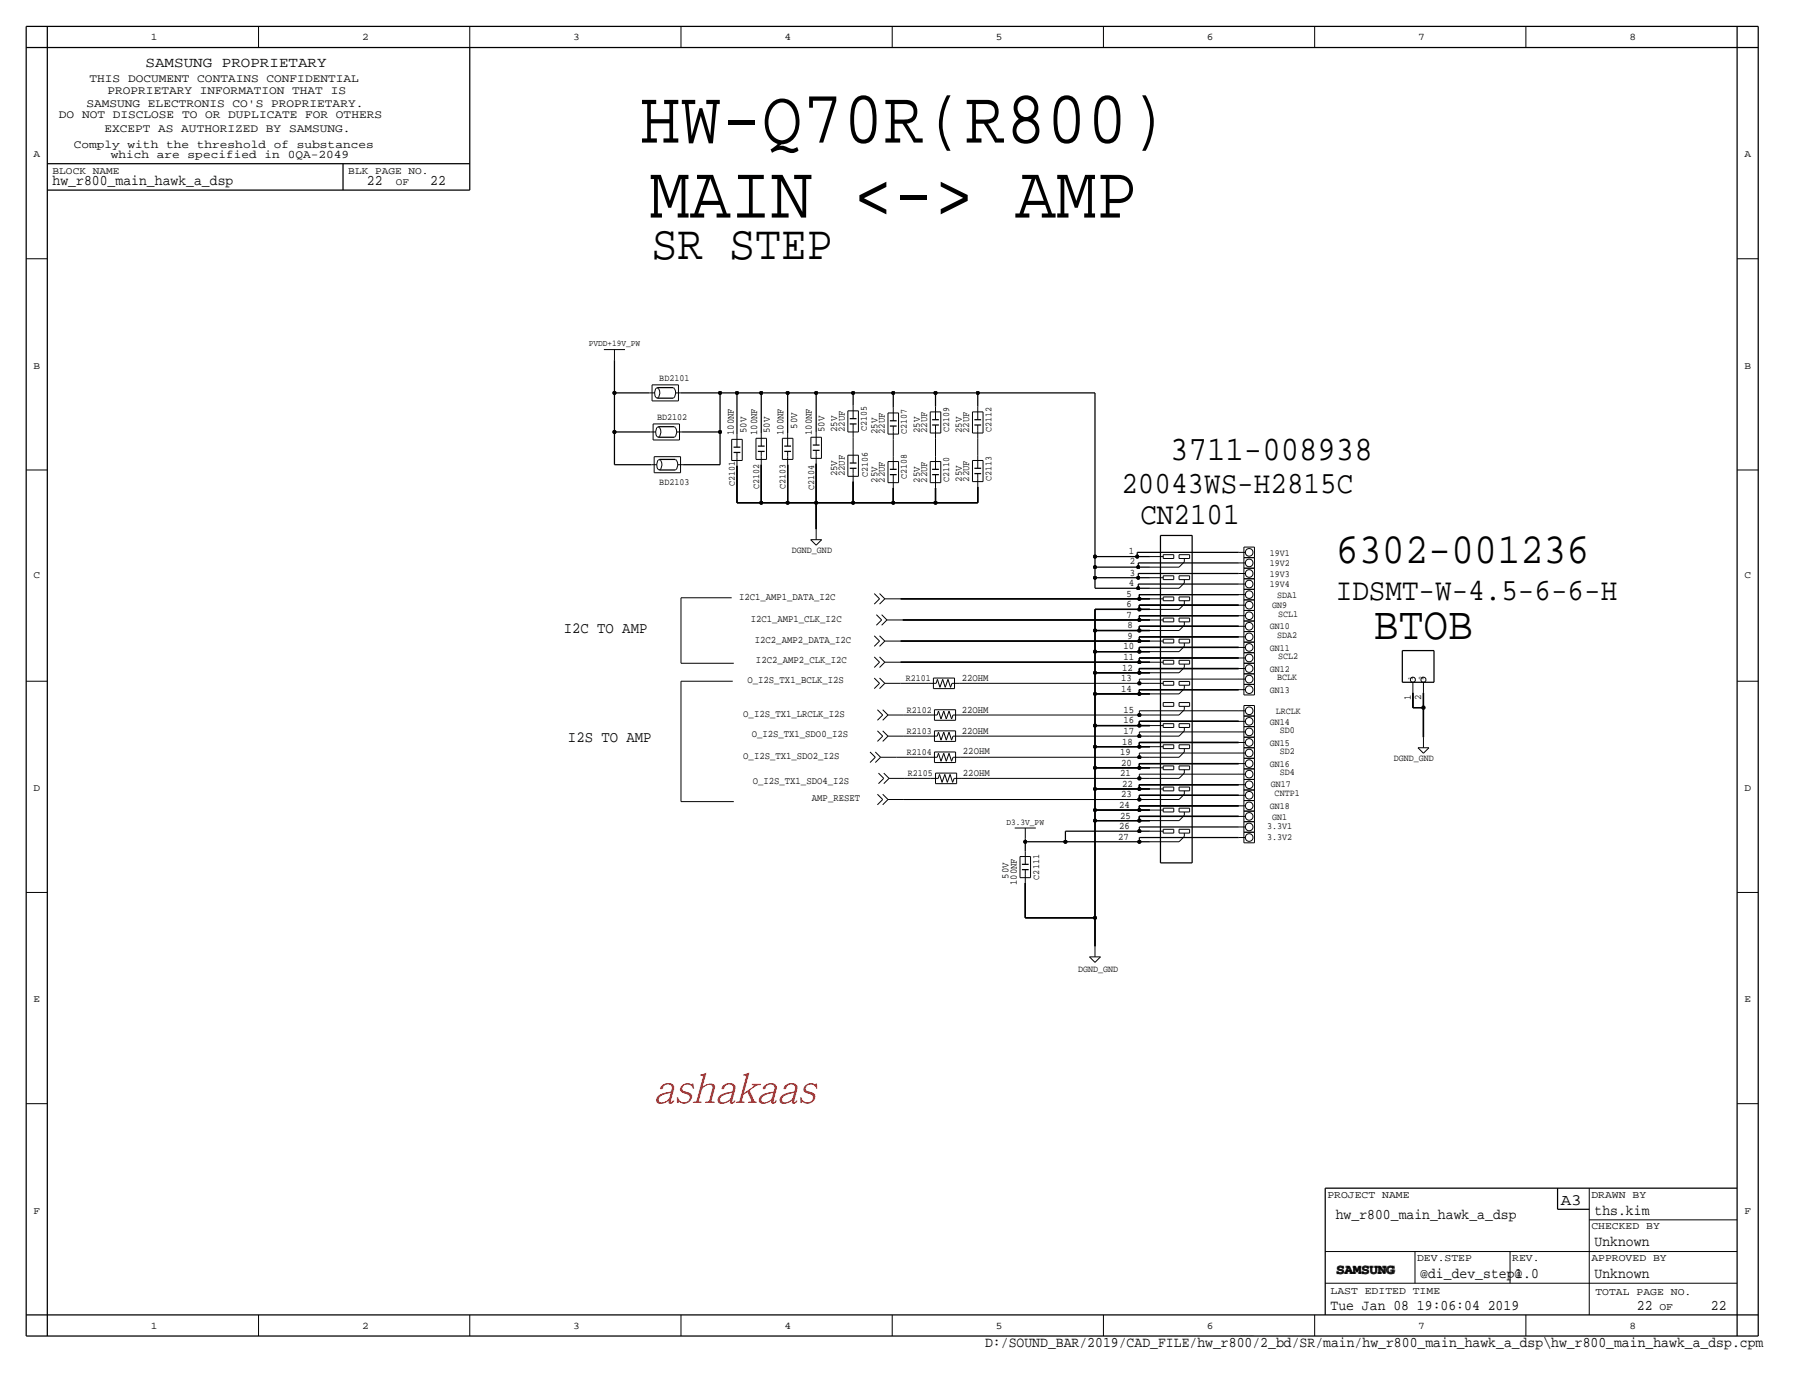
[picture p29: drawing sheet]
<svg xmlns="http://www.w3.org/2000/svg" width="433mm" height="330mm" viewBox="0 0 433 330" stroke-linecap="round" stroke-linejoin="round" font-family="sans-serif">
<defs><g id="words">
<g font-size="18.3">
<text x="153.9" y="34.3">HW-Q70R(R800)</text>
<text x="156.2" y="52.3">MAIN &lt;-&gt; AMP</text>
</g>
<text font-size="11.7" x="156.7" y="62.2">SR STEP</text>
<text font-size="11.1" x="330.4" y="153.7">BTOB</text>
<text font-size="10.4" x="321.3" y="135.4">6302-001236</text>
<text font-size="10.2" fill="#f00" x="157.2" y="265.4">ashakaas</text>
<text font-size="8.3" x="281.5" y="110.7">3711-008938</text>
<g font-size="7.4">
<text x="269.7" y="118.6">20043WS-H2815C</text>
<text x="274.3" y="126">CN2101</text>
<text x="321.3" y="144.3">IDSMT-W-4.5-6-6-H</text>
</g>
<g font-size="3.8">
<text x="135.6" y="152.1">I2C TO AMP</text>
<text x="136.6" y="178.6">I2S TO AMP</text>
<text x="375.4" y="289.8">A3</text>
</g>
<g font-size="3.5">
<text x="35" y="16">SAMSUNG PROPRIETARY</text>
<text x="12.7" y="44.5">hw_r800_main_hawk_a_dsp</text>
<text x="88.2" y="44.5">22</text>
<text x="103.5" y="44.5">22</text>
<text x="321.3" y="293.1">hw_r800_main_hawk_a_dsp</text>
<text x="383.5" y="292.1">ths.kim</text>
<text x="383.5" y="299.7">Unknown</text>
<text x="341.6" y="307.3">@di_dev_step@</text>
<text x="364.4" y="307.3">1.0</text>
<text x="383.5" y="307.3">Unknown</text>
<text x="320" y="315">Tue Jan 08 19:06:04 2019</text>
<text x="393.7" y="315">22</text>
<text x="411.5" y="315">22</text>
<text x="236.9" y="323.9">D:/SOUND_BAR/2019/CAD_FILE/hw_r800/2_bd/SR/main/hw_r800_main_hawk_a_dsp\hw_r800_main_hawk_a_dsp.cpm</text>
</g>
<text font-size="3" x="321.3" y="306.3">SAMSUNG</text>
<g font-size="2.8">
<text x="21.5" y="19.8">THIS DOCUMENT CONTAINS CONFIDENTIAL</text>
<text x="25.9" y="22.6">PROPRIETARY INFORMATION THAT IS</text>
<text x="14.2" y="28.4">DO NOT DISCLOSE TO OR DUPLICATE FOR OTHERS</text>
<text x="20.8" y="25.7">SAMSUNG ELECTRONIS CO'S PROPRIETARY.</text>
<text x="17.7" y="35.6">Comply with the threshold of substances</text>
<text x="25.1" y="31.8">EXCEPT AS AUTHORIZED BY SAMSUNG.</text>
<text x="26.6" y="38.1">which are specified in 0QA-2049</text>
</g>
<g font-size="2.5">
<text x="319.2" y="288">PROJECT NAME</text>
<text x="382.7" y="288">DRAWN BY</text>
<text x="382.7" y="295.7">CHECKED BY</text>
<text x="340.8" y="303.3">DEV.STEP</text>
<text x="363.7" y="303.3">REV.</text>
<text x="382.7" y="303.3">APPROVED BY</text>
<text x="320" y="311.2">LAST EDITED TIME</text>
<text x="383.7" y="311.5">TOTAL PAGE NO.</text>
<text x="399.1" y="315">OF</text>
</g>
<g font-size="2.4">
<text x="36.3" y="9.7">1</text>
<text x="87.1" y="9.7">2</text>
<text x="137.9" y="9.7">3</text>
<text x="188.7" y="9.7">4</text>
<text x="239.5" y="9.7">5</text>
<text x="290.3" y="9.7">6</text>
<text x="341.1" y="9.7">7</text>
<text x="391.9" y="9.7">8</text>
<text x="8.1" y="37.8">A</text>
<text x="12.6" y="41.9">BLOCK NAME</text>
<text x="83.8" y="41.9">BLK PAGE NO.</text>
<text x="419.6" y="37.8">A</text>
<text x="95.2" y="44.5">OF</text>
<text x="8.1" y="88.6">B</text>
<text x="419.6" y="88.6">B</text>
<text x="176.5" y="104.6" transform="rotate(-90 176.5 104.6)">100NF</text>
<text x="179.5" y="104.1" transform="rotate(-90 179.5 104.1)">50V</text>
<text x="182.1" y="104.6" transform="rotate(-90 182.1 104.6)">100NF</text>
<text x="185.1" y="104.1" transform="rotate(-90 185.1 104.1)">50V</text>
<text x="188.4" y="104.6" transform="rotate(-90 188.4 104.6)">100NF</text>
<text x="191.7" y="103.1" transform="rotate(-90 191.7 103.1)">50V</text>
<text x="195.3" y="104.6" transform="rotate(-90 195.3 104.6)">100NF</text>
<text x="198.3" y="103.9" transform="rotate(-90 198.3 103.9)">50V</text>
<text x="201.4" y="103.9" transform="rotate(-90 201.4 103.9)">25V</text>
<text x="203.1" y="103.9" transform="rotate(-90 203.1 103.9)">22UF</text>
<text x="211" y="104.4" transform="rotate(-90 211 104.4)">25V</text>
<text x="212.8" y="104.4" transform="rotate(-90 212.8 104.4)">22UF</text>
<text x="221.2" y="104.1" transform="rotate(-90 221.2 104.1)">25V</text>
<text x="223" y="104.1" transform="rotate(-90 223 104.1)">22UF</text>
<text x="231.3" y="104.1" transform="rotate(-90 231.3 104.1)">25V</text>
<text x="233.1" y="104.1" transform="rotate(-90 233.1 104.1)">22UF</text>
<text x="201.4" y="114.6" transform="rotate(-90 201.4 114.6)">25V</text>
<text x="203.1" y="114.6" transform="rotate(-90 203.1 114.6)">22UF</text>
<text x="211" y="116.1" transform="rotate(-90 211 116.1)">25V</text>
<text x="212.8" y="116.1" transform="rotate(-90 212.8 116.1)">22UF</text>
<text x="221.2" y="116.1" transform="rotate(-90 221.2 116.1)">25V</text>
<text x="223" y="116.1" transform="rotate(-90 223 116.1)">22UF</text>
<text x="231.3" y="115.8" transform="rotate(-90 231.3 115.8)">25V</text>
<text x="233.1" y="115.8" transform="rotate(-90 233.1 115.8)">22UF</text>
<text x="271.5" y="133.3">1</text>
<text x="271.7" y="135.6">2</text>
<text x="8.1" y="138.9">C</text>
<text x="270.9" y="143.5">5</text>
<text x="271.5" y="141">4</text>
<text x="271.7" y="138.4">3</text>
<text x="419.6" y="138.9">C</text>
<text x="177.8" y="144.3">I2C1_AMP1_DATA_I2C</text>
<text x="180.5" y="149.6">I2C1_AMP1_CLK_I2C</text>
<text x="270.9" y="148.6">7</text>
<text x="270.9" y="146">6</text>
<text x="181.6" y="154.7">I2C2_AMP2_DATA_I2C</text>
<text x="271.2" y="153.7">9</text>
<text x="271.2" y="151.1">8</text>
<text x="181.8" y="159.5">I2C2_AMP2_CLK_I2C</text>
<text x="269.9" y="161.3">12</text>
<text x="270.2" y="158.7">11</text>
<text x="270.2" y="156.2">10</text>
<text x="179.8" y="164.3">O_I2S_TX1_BCLK_I2S</text>
<text x="231.3" y="163.8">22OHM</text>
<text x="269.7" y="166.4">14</text>
<text x="269.7" y="163.8">13</text>
<text x="178.8" y="172.5">O_I2S_TX1_LRCLK_I2S</text>
<text x="231.3" y="171.4">22OHM</text>
<text x="270.2" y="174">16</text>
<text x="270.2" y="171.4">15</text>
<text x="339.3" y="168.4" transform="rotate(-90 339.3 168.4)">1</text>
<text x="341.8" y="168.4" transform="rotate(-90 341.8 168.4)">2</text>
<text x="180.8" y="177.3">O_I2S_TX1_SDO0_I2S</text>
<text x="231.3" y="176.5">22OHM</text>
<text x="269.9" y="179.1">18</text>
<text x="270.2" y="176.5">17</text>
<text x="178.8" y="182.6">O_I2S_TX1_SDO2_I2S</text>
<text x="231.6" y="181.4">22OHM</text>
<text x="269.4" y="181.6">19</text>
<text x="269.7" y="184.1">20</text>
<text x="8.1" y="190.2">D</text>
<text x="181.1" y="188.5">O_I2S_TX1_SDO4_I2S</text>
<text x="231.6" y="186.7">22OHM</text>
<text x="269.4" y="186.7">21</text>
<text x="269.7" y="191.8">23</text>
<text x="269.9" y="189.2">22</text>
<text x="419.6" y="190.2">D</text>
<text x="195.3" y="192.5">AMP_RESET</text>
<text x="269.2" y="194.3">24</text>
<text x="269.4" y="196.8">25</text>
<text x="268.9" y="201.9">27</text>
<text x="269.2" y="199.4">26</text>
<text x="242.5" y="211.3" transform="rotate(-90 242.5 211.3)">50V</text>
<text x="244.6" y="212.9" transform="rotate(-90 244.6 212.9)">100NF</text>
<text x="8.1" y="241">E</text>
<text x="419.6" y="241">E</text>
<text x="8.1" y="291.8">F</text>
<text x="419.6" y="291.8">F</text>
<text x="36.3" y="319.5">1</text>
<text x="87.1" y="319.5">2</text>
<text x="137.9" y="319.5">3</text>
<text x="188.7" y="319.5">4</text>
<text x="239.5" y="319.5">5</text>
<text x="290.3" y="319.5">6</text>
<text x="341.1" y="319.5">7</text>
<text x="391.9" y="319.5">8</text>
</g>
<g font-size="2.3">
<text x="158.6" y="91.7">BD2101</text>
<text x="158.1" y="101.1">BD2102</text>
<text x="208.5" y="103.6" transform="rotate(-90 208.5 103.6)">C2105</text>
<text x="218.1" y="104.3" transform="rotate(-90 218.1 104.3)">C2107</text>
<text x="228.3" y="103.8" transform="rotate(-90 228.3 103.8)">C2109</text>
<text x="238.5" y="103.8" transform="rotate(-90 238.5 103.8)">C2112</text>
<text x="158.6" y="116.6">BD2103</text>
<text x="176.7" y="116.8" transform="rotate(-90 176.7 116.8)">C2101</text>
<text x="182.6" y="117.5" transform="rotate(-90 182.6 117.5)">C2102</text>
<text x="188.9" y="117.5" transform="rotate(-90 188.9 117.5)">C2103</text>
<text x="195.8" y="117.8" transform="rotate(-90 195.8 117.8)">C2104</text>
<text x="208.7" y="114.7" transform="rotate(-90 208.7 114.7)">C2106</text>
<text x="218.1" y="115.3" transform="rotate(-90 218.1 115.3)">C2108</text>
<text x="228.3" y="116" transform="rotate(-90 228.3 116)">C2110</text>
<text x="238.5" y="115.8" transform="rotate(-90 238.5 115.8)">C2113</text>
<text x="190.4" y="133.1">DGND_GND</text>
<text x="305.4" y="136.1">19V2</text>
<text x="305.4" y="133.6">19V1</text>
<text x="305.4" y="141.2">19V4</text>
<text x="305.4" y="138.7">19V3</text>
<text x="307.2" y="143.8">SDA1</text>
<text x="306" y="146.3">GN9</text>
<text x="307.4" y="148.3">SCL1</text>
<text x="305.4" y="151.4">GN10</text>
<text x="307.2" y="153.4">SDA2</text>
<text x="305.4" y="156.5">GN11</text>
<text x="305.4" y="161.5">GN12</text>
<text x="307.4" y="158.5">SCL2</text>
<text x="217.8" y="163.8">R2101</text>
<text x="305.4" y="166.6">GN13</text>
<text x="307.2" y="163.6">BCLK</text>
<text x="218.1" y="171.4">R2102</text>
<text x="306.8" y="171.7">LRCLK</text>
<text x="218.1" y="176.5">R2103</text>
<text x="305.4" y="179.3">GN15</text>
<text x="305.4" y="174.2">GN14</text>
<text x="307.8" y="176.3">SD0</text>
<text x="218.1" y="181.6">R2104</text>
<text x="305.4" y="184.4">GN16</text>
<text x="307.8" y="181.4">SD2</text>
<text x="335.2" y="182.9">DGND_GND</text>
<text x="218.3" y="186.7">R2105</text>
<text x="305.6" y="189.2">GN17</text>
<text x="306.6" y="191.5">CNTP1</text>
<text x="307.8" y="186.4">SD4</text>
<text x="305.4" y="194.6">GN18</text>
<text x="306" y="197.1">GN1</text>
<text x="304.8" y="201.9">3.3V2</text>
<text x="304.8" y="199.4">3.3V1</text>
<text x="249.9" y="211.5" transform="rotate(-90 249.9 211.5)">C2111</text>
<text x="259.3" y="233.7">DGND_GND</text>
</g>
<g font-size="2.1">
<text x="141.6" y="83.3">PVDD+19V_PW</text>
<text x="242.1" y="198.3">D3.3V_PW</text>
</g>
<g font-size="1.7">
<text x="339.8" y="163.6" transform="rotate(-90 339.8 163.6)">1</text>
<text x="342.3" y="163.6" transform="rotate(-90 342.3 163.6)">2</text>
</g>
<g font-size=".3">
<text x="298.4" y="11.4">EDITED BY MINGOO</text>
<text x="417.8" y="11.4">EDITED BY MINGOO</text>
<text x="298.4" y="321.3">EDITED BY MINGOO</text>
</g>
</g></defs>
<!-- layer: Nets -->
<g fill="none" stroke="#000" stroke-width=".24">
<path d="M205.2 105.2v3zM214.8 105.7v4zM225 105.4v4.3zM235.2 105.4v4.1zM163.8 143.8h12.2zM163.8 143.8v15.7zM163.8 159.5h12.7zM216.6 154.2h57.4zM216.6 159.3h57.4zM216.6 144h57.4zM217.1 149.1h56.9zM274 159.3h2.6z"/>
<path d="M274 144h2.6zM274 153.2h23.9zM274 153.2v1zM274 154.2h2.6zM274 158.2v1.1zM274 158.2h23.9zM274 148.1h23.9zM274 148.1v1zM274 149.1h2.6zM274 143v1zM274 143h23.9zM163.8 163.8h12.4z"/>
<path d="M163.8 163.8v29zM216.6 164.3h6.6zM217.4 172h6.1zM217.4 177h6.1zM230.8 164.3h43.2zM231.1 172h42.9zM231.1 177h42.9zM274 172h2.6zM274 177h2.6zM274 164.3h2.6zM274 170.9v1.1zM274 170.9h23.9z"/>
<path d="M274 176h23.9zM274 176v1zM274 163.3v1zM274 163.3h23.9zM163.8 192.8h12.7zM215.6 182.1h7.9zM217.4 192.3h56.6zM217.6 187.2h6.1zM231.1 182.1h42.9zM231.3 187.2h42.7zM274 182.1h2.6zM274 187.2h2.6z"/>
<path d="M274 192.3h2.6zM274 181.1h23.9zM274 181.1v1zM274 186.2h23.9zM274 186.2v1zM274 191.3h23.9zM274 191.3v1z"/>
</g>
<g fill="none" stroke="#000" stroke-width=".3">
<path d="M147.8 86.6v7.9zM147.8 94.5v9.4zM147.8 94.5h8.4zM163.8 94.5h9.4zM173.2 94.5v9.4zM173.2 94.5h4zM177.2 94.5v9.9zM177.2 94.5h5.9zM183.1 94.5v9.6zM183.1 94.5h6.3zM189.4 94.5v9.6zM189.4 94.5h6.9z"/>
<path d="M196.3 94.5v9.4zM196.3 94.5h8.9zM205.2 94.5v3zM205.2 94.5h9.6zM214.8 94.5v3.5zM214.8 94.5h10.2zM225 94.5v3.3zM225 94.5h10.2zM235.2 94.5h28.1zM235.2 94.5v3.3zM263.3 94.5v39.4zM147.8 103.9h8.6z"/>
<path d="M147.8 111.8h8.9zM147.8 103.9v7.9zM164 103.9h9.2zM164.3 111.8h8.9zM173.2 103.9v7.9zM177.2 112v8.9zM183.1 111.8v9.1zM189.4 111.8v9.1zM196.3 111.5v9.4zM205.2 115.8v5.1zM214.8 117.3v3.6zM225 117.3v3.6z"/>
<path d="M235.2 117.1v3.8zM177.2 120.9h5.9zM183.1 120.9h6.3zM189.4 120.9h6.9zM196.3 120.9v6.4zM196.3 120.9h8.9zM205.2 120.9h9.6zM214.8 120.9h10.2zM225 120.9h10.2zM263.3 133.9h10.2zM263.3 133.9v2.5zM263.3 136.4v2.5z"/>
<path d="M263.3 138.9v2.6zM263.3 136.4h10.5zM263.3 138.9h10.5zM273.5 132.8h24.4zM273.5 133.9h3.1zM273.5 132.8v1.1zM273.8 136.4h2.8zM273.8 135.4h24.1zM273.8 135.4v1zM273.8 138.9h2.8zM273.8 137.9v1zM273.8 137.9h24.1z"/>
<path d="M263.3 156.7v5.1zM263.3 156.7h10.7zM263.3 151.6v5.1zM263.3 146.6v5zM263.3 141.5h10.5zM263.3 151.6h10.7zM263.3 146.6h10.7zM273.8 141.5h2.8zM273.8 140.5v1zM273.8 140.5h24.1zM274 155.7h23.9zM274 156.7h2.6z"/>
<path d="M274 155.7v1zM274 150.6h23.9zM274 151.6h2.6zM274 150.6v1zM274 146.6h2.6zM274 145.5v1.1zM274 145.5h23.9zM263.3 179.6v5.1zM263.3 174.5v5.1zM263.3 166.9v7.6zM263.3 161.8v5.1zM263.3 179.6h10.7z"/>
<path d="M263.3 174.5h10.7zM263.3 166.9h10.7zM263.3 161.8h10.7zM274 179.6h2.6zM274 174.5h2.6zM274 166.9h2.6zM274 178.6h23.9zM274 178.6v1zM274 173.5h23.9zM274 173.5v1zM274 165.9h23.9zM274 165.9v1z"/>
<path d="M274 160.8h23.9zM274 161.8h2.6zM274 160.8v1zM339.8 166.6v3.6zM339.8 170.2h2.5zM342.3 170.2v7.1zM342.3 166.6v3.6zM256.2 199.9v2.5zM256.2 199.9h17.8zM263.3 197.4h10.7zM263.3 197.4v23.3zM263.3 194.8v2.6z"/>
<path d="M263.3 194.8h10.7zM263.3 189.7v5.1zM263.3 184.7v5zM263.3 189.7h10.7zM263.3 184.7h10.7zM274 194.8h2.6zM274 184.7h2.6zM274 199.9h2.6zM274 196.3h23.9zM274 197.4h2.6zM274 196.3v1.1zM274 193.8h23.9z"/>
<path d="M274 193.8v1zM274 188.7h23.9zM274 189.7h2.6zM274 188.7v1zM274 183.6h23.9zM274 183.6v1.1zM274 198.9v1zM274 198.9h23.9zM246.6 212.3v8.4zM246.6 202.4v2.3zM246.6 201.7v.7zM246.6 202.4h9.6z"/>
<path d="M256.2 202.4h17.8zM274 201.4h23.9zM274 202.4h2.6zM274 201.4v1zM246.6 220.7h16.7zM263.3 220.7v6.9z"/>
</g>
<g fill="#000" stroke="#000" stroke-width=".24">
<circle cx="147.8" cy="94.5" r=".41"/>
<circle cx="173.2" cy="94.5" r=".41"/>
<circle cx="177.2" cy="94.5" r=".41"/>
<circle cx="183.1" cy="94.5" r=".41"/>
<circle cx="189.4" cy="94.5" r=".41"/>
<circle cx="196.3" cy="94.5" r=".41"/>
<circle cx="205.2" cy="94.5" r=".41"/>
<circle cx="214.8" cy="94.5" r=".41"/>
<circle cx="225" cy="94.5" r=".41"/>
<circle cx="235.2" cy="94.5" r=".41"/>
<circle cx="147.8" cy="103.9" r=".41"/>
<circle cx="173.2" cy="103.9" r=".41"/>
<circle cx="183.1" cy="120.9" r=".41"/>
<circle cx="189.4" cy="120.9" r=".41"/>
<circle cx="196.3" cy="120.9" r=".41"/>
<circle cx="205.2" cy="120.9" r=".41"/>
<circle cx="214.8" cy="120.9" r=".41"/>
<circle cx="225" cy="120.9" r=".41"/>
<circle cx="263.3" cy="136.4" r=".41"/>
<circle cx="263.3" cy="133.9" r=".41"/>
<circle cx="263.3" cy="138.9" r=".41"/>
<circle cx="273.5" cy="133.9" r=".41"/>
<circle cx="273.8" cy="138.9" r=".41"/>
<circle cx="273.8" cy="136.4" r=".41"/>
<circle cx="263.3" cy="151.6" r=".41"/>
<circle cx="263.3" cy="156.7" r=".41"/>
<circle cx="273.8" cy="141.5" r=".41"/>
<circle cx="274" cy="149.1" r=".41"/>
<circle cx="274" cy="159.3" r=".41"/>
<circle cx="274" cy="156.7" r=".41"/>
<circle cx="274" cy="151.6" r=".41"/>
<circle cx="274" cy="146.6" r=".41"/>
<circle cx="274" cy="154.2" r=".41"/>
<circle cx="274" cy="144" r=".41"/>
<circle cx="263.3" cy="161.8" r=".41"/>
<circle cx="263.3" cy="174.5" r=".41"/>
<circle cx="263.3" cy="166.9" r=".41"/>
<circle cx="263.3" cy="179.6" r=".41"/>
<circle cx="274" cy="166.9" r=".41"/>
<circle cx="274" cy="179.6" r=".41"/>
<circle cx="274" cy="172" r=".41"/>
<circle cx="274" cy="174.5" r=".41"/>
<circle cx="274" cy="164.3" r=".41"/>
<circle cx="274" cy="161.8" r=".41"/>
<circle cx="274" cy="177" r=".41"/>
<circle cx="342.3" cy="170.2" r=".41"/>
<circle cx="263.3" cy="197.4" r=".41"/>
<circle cx="263.3" cy="184.7" r=".41"/>
<circle cx="263.3" cy="189.7" r=".41"/>
<circle cx="263.3" cy="194.8" r=".41"/>
<circle cx="274" cy="197.4" r=".41"/>
<circle cx="274" cy="184.7" r=".41"/>
<circle cx="274" cy="189.7" r=".41"/>
<circle cx="274" cy="199.9" r=".41"/>
<circle cx="274" cy="192.3" r=".41"/>
<circle cx="274" cy="194.8" r=".41"/>
<circle cx="274" cy="187.2" r=".41"/>
<circle cx="274" cy="182.1" r=".41"/>
<circle cx="246.6" cy="202.4" r=".41"/>
<circle cx="256.2" cy="202.4" r=".41"/>
<circle cx="274" cy="202.4" r=".41"/>
<circle cx="263.3" cy="220.7" r=".41"/>
</g>
<!-- layer: Components -->
<g fill="none" stroke="#000" stroke-width=".3">
<path d="M158.1 95.8h3.8zM158.1 93.2h3.8zM158.3 105.2h3.9zM158.3 102.6h3.9zM158.6 113h3.8zM158.6 110.5h3.8zM176.4 107.5h1.7zM176.4 108.8h1.7zM182.3 107.3h1.6zM182.3 108.6h1.6zM188.6 107.3h1.6zM188.6 108.6h1.6z"/>
<path d="M195.5 107h1.6zM195.5 108.3h1.6zM204.4 111.4h1.6zM204.4 112.6h1.6zM204.4 100.7h1.6zM204.4 102h1.6zM214 112.9h1.6zM214 114.1h1.6zM214 101.2h1.6zM214 102.5h1.6zM224.2 112.9h1.6zM224.2 114.1h1.6z"/>
<path d="M224.2 100.9h1.6zM224.2 102.2h1.6zM234.3 112.6h1.7zM234.3 113.9h1.7zM234.3 100.9h1.7zM234.3 102.2h1.7zM279.1 128.8h7.6zM279.1 128.8v78.7zM286.7 128.8v78.7zM337.3 156.5v7.6zM337.3 156.5h7.6zM344.9 156.5v7.6z"/>
<path d="M337.3 164.1h7.6zM245.8 207.9h1.6zM245.8 209.1h1.6zM279.1 207.5h7.6z"/>
</g>
<g fill="none" stroke="#000" stroke-width=".24">
<path d="M145.2 84.1h5.1zM147.8 84.1v2.5zM156.2 94.5h1.2zM156.8 96.4h6.4zM156.8 92.6v3.8zM156.8 92.6h6.4zM157.7 93.4v.1a2.19 2.19 0 0 0 0 2.1M157.8 93.4l.3-.1a1.62 1.62 0 0 1 .1 2.4l-.4-.1M161.9 93.3a1.54 1.54 0 0 1 0 2.4M162.5 94.5h1.3zM163.2 92.6v3.8zM203.9 98.8v5.1z"/>
<path d="M203.9 98.8h2.6zM205.2 97.5v3.2zM206.5 98.8v5.1zM213.6 99.3v5.1zM213.6 99.3h2.5zM214.8 98v3.2zM216.1 99.3v5.1zM223.7 99.1h2.6zM223.7 99.1v5zM225 97.8v3.1zM226.3 99.1v5zM233.9 99.1v5z"/>
<path d="M233.9 99.1h2.5zM235.2 97.8v3.1zM236.4 99.1v5zM156.4 103.9h1.3zM156.7 111.8h1.2zM157.1 105.8h6.3zM157.1 102v3.8zM157.1 102h6.3zM157.3 109.8h6.4zM157.3 113.7h6.4zM157.3 109.8v3.9zM158 102.8l.4-.1a1.62 1.62 0 0 1 .1 2.4h-.2a1.57 1.57 0 0 1-.3-2.3z"/>
<path d="M158.2 110.7v.1a2.19 2.19 0 0 0 0 2.1M158.3 110.7l.3-.1a1.62 1.62 0 0 1 .2 2.3h-.5M162.2 102.7a1.54 1.54 0 0 1 0 2.4M162.4 110.5a1.54 1.54 0 0 1 0 2.5M162.8 103.9h1.2zM163 111.8h1.3zM163.4 102v3.8zM163.7 109.8v3.9zM176 105.7h2.5zM176 105.7v5zM176 110.7h2.5zM177.2 104.4v3.1z"/>
<path d="M177.2 110.1v1.9zM177.2 108.8v1.3zM178.5 105.7v5zM181.8 105.4v5.1zM181.8 110.5h2.6zM181.8 105.4h2.6zM183.1 104.1v3.2zM183.1 109.8v2zM183.1 108.6v1.2zM184.4 105.4v5.1zM188.2 105.4v5.1zM188.2 110.5h2.5z"/>
<path d="M188.2 105.4h2.5zM189.4 104.1v3.2zM189.4 109.8v2zM189.4 108.6v1.2zM190.7 105.4v5.1zM195 105.2v5zM195 110.2h2.6zM195 105.2h2.6zM196.3 103.9v3.1zM196.3 109.6v1.9zM196.3 108.3v1.3zM197.6 105.2v5z"/>
<path d="M203.9 109.5v5.1zM203.9 114.6h2.6zM203.9 103.9h2.6zM203.9 109.5h2.6zM205.2 108.2v3.2zM205.2 113.9v1.9zM205.2 112.6v1.3zM205.2 103.2v2zM205.2 102v1.2zM206.5 109.5v5.1zM213.6 111v5.1zM213.6 116.1h2.5z"/>
<path d="M213.6 104.4h2.5zM213.6 111h2.5zM214.8 109.7v3.2zM214.8 115.4v1.9zM214.8 114.1v1.3zM214.8 103.7v2zM214.8 102.5v1.2zM216.1 111v5.1zM223.7 111h2.6zM223.7 111v5.1zM223.7 116.1h2.6zM223.7 104.1h2.6z"/>
<path d="M225 109.7v3.2zM225 115.4v1.9zM225 114.1v1.3zM225 103.5v1.9zM225 102.2v1.3zM226.3 111v5.1zM233.9 110.7v5.1zM233.9 115.8h2.5zM233.9 104.1h2.5zM233.9 110.7h2.5zM235.2 109.5v3.1zM235.2 115.2v1.9z"/>
<path d="M235.2 113.9v1.3zM235.2 103.5v1.9zM235.2 102.2v1.3zM236.4 110.7v5.1zM195 129.8h2.6zM195 129.8l1.3 1.3zM196.3 127.3v2.5zM197.6 129.8l-1.3 1.3zM276.6 136.4h7zM276.6 133.9h3.2zM276.6 138.9h3.2zM279.8 138.5v.9z"/>
<path d="M279.8 139.4h2.5zM279.8 133.4v.9zM279.8 134.3h2.5zM279.8 138.5h2.5zM279.8 133.4h2.5zM282.3 138.5v.9zM282.3 133.4v.9zM283.6 138.5v.9zM283.6 139.4h2.5zM283.6 133.4v.9zM283.6 134.3h2.5zM283.6 138.5h2.5z"/>
<path d="M283.6 133.4h2.5zM284.8 135.1l-1.2 1.3zM284.8 139.4v.8zM284.8 134.3v.8zM286.1 138.5v.9zM286.1 133.4v.9zM286.7 128.8h.1M297.8 137.9h1.7zM297.8 135.4h1.7zM297.8 132.8h1.7zM299.2 139.2h2.5zM299.2 139.2v2.5z"/>
<path d="M299.2 136.7h2.5zM299.2 136.7v2.5zM299.2 134.1h2.5zM299.2 134.1v2.6zM299.2 131.6h2.5zM299.2 131.6v2.5zM301.7 139.2v2.5zM301.7 136.7v2.5zM301.7 134.1v2.6zM301.7 131.6v2.5zM210.3 142.7l1.2 1.3zM210.3 158l1.2 1.3z"/>
<path d="M210.3 152.9l1.2 1.3zM210.8 147.8l1.2 1.3zM211.5 142.7l1.3 1.3zM211.5 158l1.3 1.3zM211.5 152.9l1.3 1.3zM211.5 144l-1.2 1.3zM211.5 159.3l-1.2 1.2zM211.5 154.2l-1.2 1.2zM212 147.8l1.3 1.3zM212 149.1l-1.2 1.3zM212.8 144h3.8zM212.8 144l-1.3 1.3z"/>
<path d="M212.8 159.3h3.8zM212.8 159.3l-1.3 1.2zM212.8 154.2h3.8zM212.8 154.2l-1.3 1.2zM213.3 149.1h3.8zM213.3 149.1l-1.3 1.3zM276.6 159.3h3.2zM276.6 154.2h3.2zM276.6 156.7h7zM276.6 141.5h7zM276.6 146.6h7zM276.6 144h3.2z"/>
<path d="M276.6 151.6h7zM276.6 149.1h3.2zM279.8 158.8v.9zM279.8 159.7h2.5zM279.8 153.7v.9zM279.8 154.6h2.5zM279.8 148.6v1zM279.8 149.6h2.5zM279.8 143.6v.9zM279.8 144.5h2.5zM279.8 158.8h2.5zM279.8 153.7h2.5z"/>
<path d="M279.8 148.6h2.5zM279.8 143.6h2.5zM282.3 158.8v.9zM282.3 153.7v.9zM282.3 148.6v1zM282.3 143.6v.9zM283.6 158.8v.9zM283.6 159.7h2.5zM283.6 153.7v.9zM283.6 154.6h2.5zM283.6 148.6v1zM283.6 149.6h2.5z"/>
<path d="M283.6 143.6v.9zM283.6 144.5h2.5zM283.6 156.7l1.2-1.3zM283.6 151.6l1.2-1.2zM283.6 146.6l1.2-1.3zM283.6 158.8h2.5zM283.6 153.7h2.5zM283.6 148.6h2.5zM283.6 143.6h2.5zM284.8 140.2l-1.2 1.3zM284.8 159.7v.8zM284.8 154.6v.8z"/>
<path d="M284.8 149.6v.8zM284.8 144.5v.8zM286.1 158.8v.9zM286.1 153.7v.9zM286.1 148.6v1zM286.1 143.6v.9zM297.8 150.6h1.7zM297.8 153.2h1.7zM297.8 155.7h1.7zM297.8 158.2h1.7zM297.8 143h1.7zM297.8 145.5h1.7z"/>
<path d="M297.8 148.1h1.7zM297.8 140.5h1.7zM299.2 149.4h2.5zM299.2 149.4v2.5zM299.2 151.9h2.5zM299.2 151.9v2.5zM299.2 154.4h2.5zM299.2 154.4v2.6zM299.2 157h2.5zM299.2 157v2.5zM299.2 159.5h2.5zM299.2 159.5v2.6z"/>
<path d="M299.2 141.7h2.5zM299.2 141.7v2.6zM299.2 144.3h2.5zM299.2 144.3v2.5zM299.2 146.8h2.5zM299.2 146.8v2.6zM301.7 149.4v2.5zM301.7 151.9v2.5zM301.7 154.4v2.6zM301.7 157v2.5zM301.7 159.5v2.6zM301.7 141.7v2.6z"/>
<path d="M301.7 144.3v2.5zM301.7 146.8v2.6zM210.3 163.1l1.2 1.2zM211 170.7l1.3 1.3zM211 175.8l1.3 1.2zM211.5 163.1l1.3 1.2zM211.5 164.3l-1.2 1.3zM212.3 170.7l1.3 1.3zM212.3 175.8l1.3 1.2zM212.3 172l-1.3 1.2zM212.3 177l-1.3 1.3zM212.8 164.3h3.8z"/>
<path d="M212.8 164.3l-1.3 1.3zM213.6 172h3.8zM213.6 172l-1.3 1.2zM213.6 177h3.8zM213.6 177l-1.3 1.3zM223.2 164.3h1.9zM223.5 172h1.9zM223.5 177h1.9zM224.5 165.6h5.1zM224.5 163.1v2.5zM224.5 163.1h5.1zM224.7 170.7h5.1z"/>
<path d="M224.7 175.8h5.1zM224.7 173.2h5.1zM224.7 170.7v2.5zM224.7 178.3h5.1zM224.7 175.8v2.5zM225.5 163.4l-.4 .9zM225.5 163.4l.6 1.9zM225.7 171l-.3 1zM225.7 176.1l-.3 .9zM225.7 171l.6 1.9zM225.7 176.1l.6 1.9zM226.7 163.4l-.6 1.9z"/>
<path d="M226.7 163.4l.6 1.9zM227 171l-.7 1.9zM227 176.1l-.7 1.9zM227 171l.6 1.9zM227 176.1l.6 1.9zM228 163.4l.6 1.9zM228 163.4l-.7 1.9zM228.2 171l-.6 1.9zM228.2 176.1l-.6 1.9zM228.2 171l.7 1.9zM228.2 176.1l.7 1.9zM229 164.3h1.8z"/>
<path d="M229 164.3l-.4 1zM229.2 172l-.3 .9zM229.2 177l-.3 1zM229.2 172h1.9zM229.2 177h1.9zM229.6 163.1v2.5zM229.8 170.7v2.5zM229.8 175.8v2.5zM276.6 179.6h3.2zM276.6 177h7zM276.6 174.5h3.2zM276.6 172h7z"/>
<path d="M276.6 164.3h3.2zM276.6 166.9h7zM276.6 161.8h7zM279.8 179.1v.9zM279.8 174v1zM279.8 175h2.5zM279.8 169v.9zM279.8 169.9h2.5zM279.8 163.9v.9zM279.8 164.8h2.5zM279.8 179.1h2.5zM279.8 174h2.5z"/>
<path d="M279.8 169h2.5zM279.8 163.9h2.5zM282.3 179.1v.9zM282.3 174v1zM282.3 169v.9zM282.3 163.9v.9zM283.6 179.1v.9zM283.6 174v1zM283.6 175h2.5zM283.6 169v.9zM283.6 169.9h2.5zM283.6 163.9v.9z"/>
<path d="M283.6 164.8h2.5zM283.6 177l1.2-1.2zM283.6 179.1h2.5zM283.6 174h2.5zM283.6 169h2.5zM283.6 163.9h2.5zM284.8 170.7l-1.2 1.3zM284.8 165.6l-1.2 1.3zM284.8 160.5l-1.2 1.3zM284.8 175v.8zM284.8 169.9v.8zM284.8 164.8v.8z"/>
<path d="M286.1 179.1v.9zM286.1 174v1zM286.1 169v.9zM286.1 163.9v.9zM297.8 178.6h1.7zM297.8 176h1.7zM297.8 165.9h1.7zM297.8 163.3h1.7zM297.8 170.9h1.7zM297.8 173.5h1.7zM297.8 160.8h1.7zM299.2 177.3h2.5z"/>
<path d="M299.2 177.3v2.5zM299.2 174.8h2.5zM299.2 174.8v2.5zM299.2 179.8h2.5zM299.2 179.8v2.6zM299.2 164.6h2.5zM299.2 164.6v2.5zM299.2 162.1h2.5zM299.2 162.1v2.5zM299.2 169.7h2.5zM299.2 169.7v2.5zM299.2 172.2h2.5z"/>
<path d="M299.2 172.2v2.6zM299.2 167.1h2.5zM301.7 177.3v2.5zM301.7 174.8v2.5zM301.7 179.8v2.6zM301.7 164.6v2.5zM301.7 162.1v2.5zM301.7 169.7v2.5zM301.7 172.2v2.6zM339.8 164.1v2.5zM341 179.8h2.7zM341 179.8l1.3 1.4z"/>
<path d="M342.3 164.1v2.5zM342.3 177.3v2.5zM343.7 179.8l-1.4 1.4zM209.2 180.8l1.3 1.3zM210.5 180.8l1.3 1.3zM210.5 182.1l-1.3 1.3zM211 191l1.3 1.3zM211.3 185.9l1.2 1.3zM211.8 182.1h3.8zM211.8 182.1l-1.3 1.3zM212.3 191l1.3 1.3zM212.3 192.3l-1.3 1.2z"/>
<path d="M212.5 187.2l-1.2 1.3zM212.5 185.9l1.3 1.3zM213.6 192.3h3.8zM213.6 192.3l-1.3 1.2zM213.8 187.2h3.8zM213.8 187.2l-1.3 1.3zM223.5 182.1h1.9zM223.7 187.2h2zM224.7 180.8h5.1zM224.7 183.4h5.1zM224.7 180.8v2.6zM225 188.5h5.1z"/>
<path d="M225 185.9v2.6zM225 185.9h5.1zM225.7 181.2l-.3 .9zM225.7 181.2l.6 1.9zM226 186.2l-.3 1zM226 186.2l.6 2zM227 181.2l-.7 1.9zM227 181.2l.6 1.9zM227.2 186.2l-.6 2zM227.2 186.2l.6 2zM228.2 181.2l-.6 1.9zM228.2 181.2l.7 1.9z"/>
<path d="M228.5 186.2l.6 2zM228.5 186.2l-.7 2zM229.2 182.1l-.3 1zM229.2 182.1h1.9zM229.5 187.2h1.8zM229.5 187.2l-.4 1zM229.8 180.8v2.6zM230.1 185.9v2.6zM244 199.1h5.1zM246.6 199.1v2.6zM276.6 199.9h3.2zM276.6 197.4h7z"/>
<path d="M276.6 194.8h3.2zM276.6 192.3h7zM276.6 189.7h3.2zM276.6 187.2h7zM276.6 184.7h3.2zM276.6 182.1h7zM279.8 199.4v1zM279.8 194.4v.9zM279.8 195.3h2.5zM279.8 189.3v.9zM279.8 190.2h2.5zM279.8 184.2v.9z"/>
<path d="M279.8 185.1h2.5zM279.8 180h2.5zM279.8 199.4h2.5zM279.8 194.4h2.5zM279.8 189.3h2.5zM279.8 184.2h2.5zM282.3 199.4v1zM282.3 194.4v.9zM282.3 189.3v.9zM282.3 184.2v.9zM283.6 199.4v1zM283.6 194.4v.9z"/>
<path d="M283.6 195.3h2.5zM283.6 189.3v.9zM283.6 190.2h2.5zM283.6 184.2v.9zM283.6 185.1h2.5zM283.6 180h2.5zM283.6 182.1l1.2-1.3zM283.6 199.4h2.5zM283.6 194.4h2.5zM283.6 189.3h2.5zM283.6 184.2h2.5zM284.8 196.1l-1.2 1.3z"/>
<path d="M284.8 191l-1.2 1.3zM284.8 185.9l-1.2 1.3zM284.8 195.3v.8zM284.8 190.2v.8zM284.8 185.1v.8zM284.8 180v.8zM286.1 199.4v1zM286.1 194.4v.9zM286.1 189.3v.9zM286.1 184.2v.9zM297.8 191.3h1.7zM297.8 188.7h1.7z"/>
<path d="M297.8 193.8h1.7zM297.8 181.1h1.7zM297.8 183.6h1.7zM297.8 186.2h1.7zM297.8 198.9h1.7zM297.8 196.3h1.7zM299.2 190h2.5zM299.2 190v2.5zM299.2 187.5h2.5zM299.2 187.5v2.5zM299.2 192.5h2.5zM299.2 192.5v2.6z"/>
<path d="M299.2 182.4h2.5zM299.2 182.4v2.5zM299.2 184.9h2.5zM299.2 184.9v2.6zM299.2 197.6h2.5zM299.2 197.6v2.6zM299.2 195.1h2.5zM299.2 195.1v2.5zM301.7 190v2.5zM301.7 187.5v2.5zM301.7 192.5v2.6zM301.7 182.4v2.5z"/>
<path d="M301.7 184.9v2.6zM301.7 197.6v2.6zM301.7 195.1v2.5zM245.3 206v5.1zM245.3 211.1h2.6zM245.3 206h2.6zM246.6 204.7v3.2zM246.6 210.4v1.9zM246.6 209.1v1.3zM247.9 206v5.1zM276.6 202.4h7zM279.8 200.4h2.5z"/>
<path d="M283.6 200.4h2.5zM284.8 201.2l-1.2 1.2zM284.8 200.4v.8zM297.8 201.4h1.7zM299.2 200.2h2.5zM299.2 200.2v2.5zM299.2 202.7h2.5zM301.7 200.2v2.5zM262 230.1l1.3 1.3zM262 230.1h2.7zM263.3 227.6v2.5zM264.7 230.1l-1.4 1.3z"/>
<circle cx="300.4" cy="135.4" r=".92"/>
<circle cx="300.4" cy="132.8" r=".92"/>
<circle cx="300.4" cy="137.9" r=".92"/>
<circle cx="300.4" cy="143" r=".92"/>
<circle cx="300.4" cy="155.7" r=".92"/>
<circle cx="300.4" cy="140.5" r=".92"/>
<circle cx="300.4" cy="150.6" r=".92"/>
<circle cx="300.4" cy="153.2" r=".92"/>
<circle cx="300.4" cy="148.1" r=".92"/>
<circle cx="300.4" cy="145.5" r=".92"/>
<circle cx="300.4" cy="158.2" r=".92"/>
<circle cx="300.4" cy="163.3" r=".92"/>
<circle cx="300.4" cy="178.6" r=".92"/>
<circle cx="300.4" cy="170.9" r=".92"/>
<circle cx="300.4" cy="173.5" r=".92"/>
<circle cx="300.4" cy="160.8" r=".92"/>
<circle cx="300.4" cy="176" r=".92"/>
<circle cx="300.4" cy="165.9" r=".92"/>
<circle cx="339.8" cy="163.5" r=".61"/>
<circle cx="342.3" cy="163.5" r=".61"/>
<circle cx="300.4" cy="181.1" r=".92"/>
<circle cx="300.4" cy="183.6" r=".92"/>
<circle cx="300.4" cy="196.3" r=".92"/>
<circle cx="300.4" cy="191.3" r=".92"/>
<circle cx="300.4" cy="186.2" r=".92"/>
<circle cx="300.4" cy="188.7" r=".92"/>
<circle cx="300.4" cy="193.8" r=".92"/>
<circle cx="300.4" cy="198.9" r=".92"/>
<circle cx="300.4" cy="201.4" r=".92"/>
</g>
<!-- layer: Page Border and Title Block -->
<g fill="none" stroke="#000" stroke-width=".24">
<path d="M62.2 6.4v5zM113 6.4v5zM163.8 6.4v5zM214.6 6.4v5zM265.4 6.4v5zM316.2 6.4v5zM367 6.4v5zM6.3 62.2h5.1zM417.8 62.2h5.1zM6.3 113h5.1zM417.8 113h5.1zM6.3 163.8h5.1z"/>
<path d="M417.8 163.8h5.1zM6.3 214.6h5.1zM417.8 214.6h5.1zM6.3 265.4h5.1zM417.8 265.4h5.1zM382.2 285.8v30.4zM382.2 293.4h35.6zM62.2 316.2v5.1zM113 316.2v5.1zM163.8 316.2v5.1zM214.6 316.2v5.1zM265.4 316.2v5.1z"/>
<path d="M316.2 316.2v5.1zM318.7 308.6h99.1zM318.7 301h99.1zM340.3 301v7.6zM363.2 301v7.6zM367 316.2v5.1z"/>
</g>
<g fill="none" stroke="#000" stroke-width=".3">
<path d="M6.3 6.4h416.6zM6.3 11.4h416.6zM6.3 6.4v314.9zM11.4 6.4v314.9zM113 11.4v34.3zM417.8 6.4v314.9zM422.9 6.4v314.9zM11.4 39.4h101.6zM82.5 39.4v6.3zM11.4 45.7h101.6zM318.7 285.8v30.4zM318.7 285.8h99.1z"/>
<path d="M374.6 285.8v5zM374.6 290.8h7.6zM6.3 316.2h416.6zM6.3 321.3h416.6z"/>
</g>
<use href="#words"/>
</svg>
